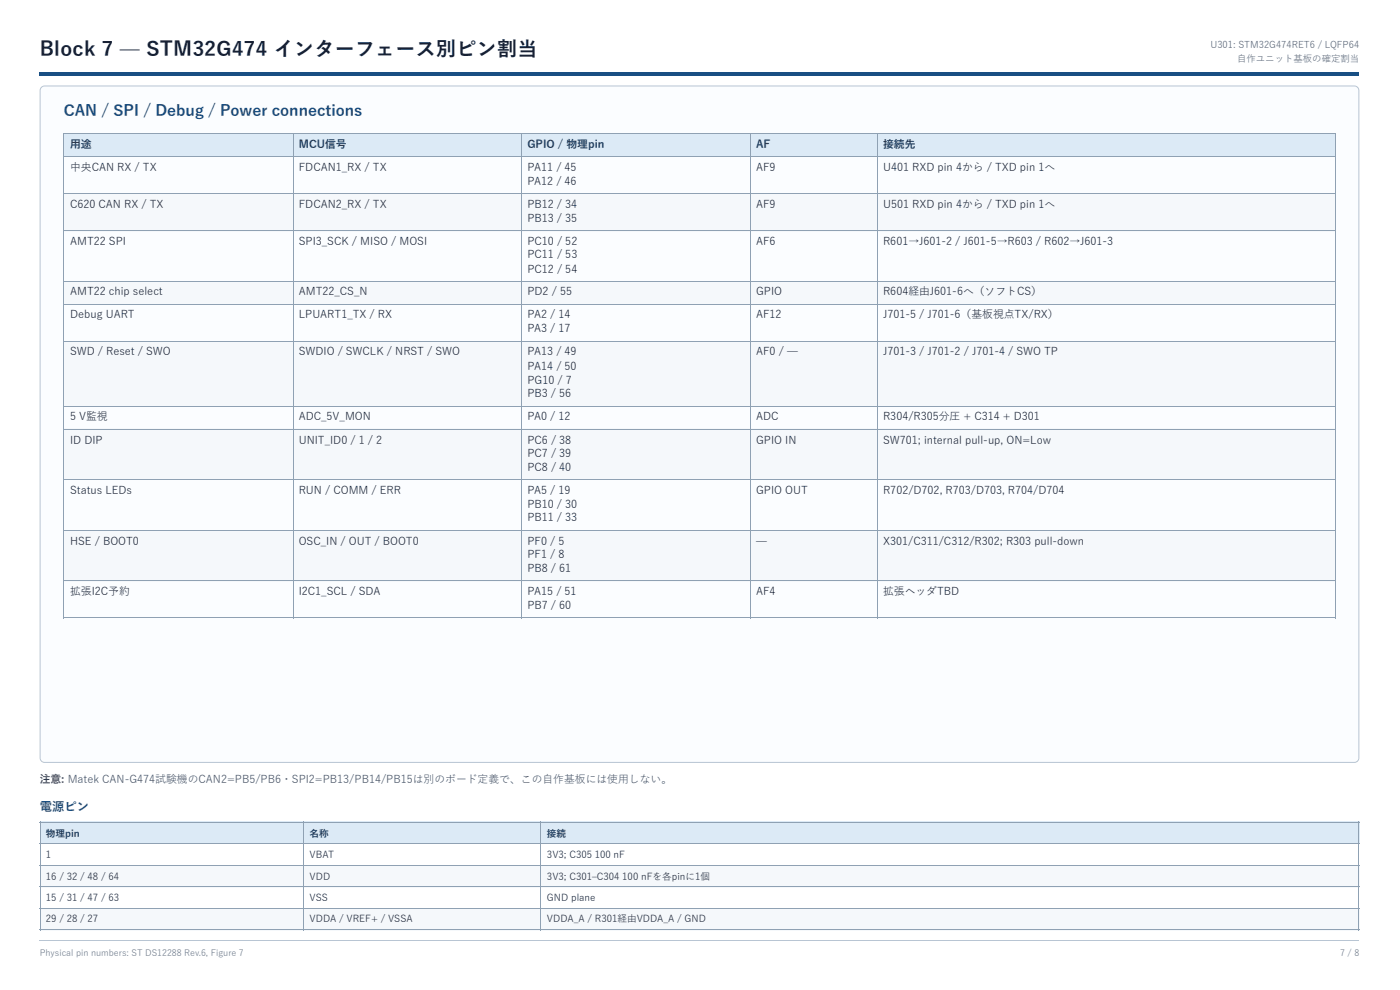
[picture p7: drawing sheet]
<svg xmlns="http://www.w3.org/2000/svg" width="420mm" height="297mm" viewBox="0 0 420 297" stroke-linecap="round" stroke-linejoin="round" font-family="sans-serif">
<defs><g id="words">
<text font-size="6" fill="#172033" x="11.9" y="16.7">Block 7 — STM32G474 インターフェース別ピン割当</text>
<text font-size="4.6" fill="#194f83" x="19.2" y="34.9">CAN / SPI / Debug / Power connections</text>
<text font-size="3.7" fill="#194f83" x="11.9" y="243.4">電源ピン</text>
<g font-size="3.2" fill="#183b5b">
<text x="21" y="44.5">用途</text>
<text x="89.7" y="44.5">MCU信号</text>
<text x="158.3" y="44.5">GPIO / 物理pin</text>
<text x="226.9" y="44.5">AF</text>
<text x="265.1" y="44.5">接続先</text>
</g>
<g font-size="3.2" fill="#172033">
<text x="21" y="51.3">中央CAN RX / TX</text>
<text x="89.7" y="51.3">FDCAN1_RX / TX</text>
<text x="158.3" y="51.3">PA11 / 45</text>
<text x="226.9" y="51.3">AF9</text>
<text x="265.1" y="51.3">U401 RXD pin 4から / TXD pin 1へ</text>
<text x="158.3" y="55.6">PA12 / 46</text>
<text x="21" y="62.4">C620 CAN RX / TX</text>
<text x="89.7" y="62.4">FDCAN2_RX / TX</text>
<text x="158.3" y="62.4">PB12 / 34</text>
<text x="226.9" y="62.4">AF9</text>
<text x="265.1" y="62.4">U501 RXD pin 4から / TXD pin 1へ</text>
<text x="158.3" y="66.7">PB13 / 35</text>
<text x="21" y="73.6">AMT22 SPI</text>
<text x="89.7" y="73.6">SPI3_SCK / MISO / MOSI</text>
<text x="158.3" y="73.6">PC10 / 52</text>
<text x="158.3" y="77.5">PC11 / 53</text>
<text x="226.9" y="73.6">AF6</text>
<text x="265.1" y="73.6">R601→J601-2 / J601-5→R603 / R602→J601-3</text>
<text x="158.3" y="81.8">PC12 / 54</text>
<text x="21" y="88.6">AMT22 chip select</text>
<text x="89.7" y="88.6">AMT22_CS_N</text>
<text x="158.3" y="88.6">PD2 / 55</text>
<text x="226.9" y="88.6">GPIO</text>
<text x="265.1" y="88.6">R604経由J601-6へ（ソフトCS）</text>
<text x="21" y="95.5">Debug UART</text>
<text x="89.7" y="95.5">LPUART1_TX / RX</text>
<text x="158.3" y="95.5">PA2 / 14</text>
<text x="226.9" y="95.5">AF12</text>
<text x="265.1" y="95.5">J701-5 / J701-6（基板視点TX/RX）</text>
<text x="158.3" y="99.7">PA3 / 17</text>
<text x="21" y="106.6">SWD / Reset / SWO</text>
<text x="89.7" y="106.6">SWDIO / SWCLK / NRST / SWO</text>
<text x="158.3" y="106.6">PA13 / 49</text>
<text x="226.9" y="106.6">AF0 / —</text>
<text x="265.1" y="106.6">J701-3 / J701-2 / J701-4 / SWO TP</text>
<text x="158.3" y="110.9">PA14 / 50</text>
<text x="158.3" y="115.1">PG10 / 7</text>
<text x="158.3" y="119.1">PB3 / 56</text>
<text x="21" y="125.9">5 V監視</text>
<text x="89.7" y="125.9">ADC_5V_MON</text>
<text x="158.3" y="125.9">PA0 / 12</text>
<text x="226.9" y="125.9">ADC</text>
<text x="265.1" y="125.9">R304/R305分圧 + C314 + D301</text>
<text x="21" y="133.1">ID DIP</text>
<text x="89.7" y="133.1">UNIT_ID0 / 1 / 2</text>
<text x="158.3" y="133.1">PC6 / 38</text>
<text x="158.3" y="137.1">PC7 / 39</text>
<text x="226.9" y="133.1">GPIO IN</text>
<text x="265.1" y="133.1">SW701; internal pull-up, ON=Low</text>
<text x="158.3" y="141.3">PC8 / 40</text>
<text x="21" y="148.2">Status LEDs</text>
<text x="89.7" y="148.2">RUN / COMM / ERR</text>
<text x="158.3" y="148.2">PA5 / 19</text>
<text x="226.9" y="148.2">GPIO OUT</text>
<text x="265.1" y="148.2">R702/D702, R703/D703, R704/D704</text>
<text x="158.3" y="152.4">PB10 / 30</text>
<text x="158.3" y="156.4">PB11 / 33</text>
<text x="21" y="163.5">HSE / BOOT0</text>
<text x="89.7" y="163.5">OSC_IN / OUT / BOOT0</text>
<text x="158.3" y="163.5">PF0 / 5</text>
<text x="158.3" y="167.5">PF1 / 8</text>
<text x="226.9" y="163.5">—</text>
<text x="265.1" y="163.5">X301/C311/C312/R302; R303 pull-down</text>
<text x="158.3" y="171.7">PB8 / 61</text>
<text x="21" y="178.6">拡張I2C予約</text>
<text x="89.7" y="178.6">I2C1_SCL / SDA</text>
<text x="158.3" y="178.6">PA15 / 51</text>
<text x="226.9" y="178.6">AF4</text>
<text x="265.1" y="178.6">拡張ヘッダTBD</text>
<text x="158.3" y="182.8">PB7 / 60</text>
</g>
<text font-size="3.2" fill="#8b2c20" x="11.9" y="235">注意: Matek CAN-G474試験機のCAN2=PB5/PB6・SPI2=PB13/PB14/PB15は別のボード定義で、この自 作基板には使用しない。</text>
<g font-size="2.9" fill="#183b5b">
<text x="13.8" y="251.1">物理pin</text>
<text x="92.9" y="251.1">名称</text>
<text x="164.2" y="251.1">接続</text>
</g>
<g font-size="2.9" fill="#172033">
<text x="13.8" y="257.4">1</text>
<text x="92.9" y="257.4">VBAT</text>
<text x="164.2" y="257.4">3V3; C305</text>
<text x="178.5" y="257.4">100 nF</text>
<text x="13.8" y="264.1">16 / 32 / 48 / 64</text>
<text x="92.9" y="264.1">VDD</text>
<text x="164.2" y="264.1">3V3; C301–C304</text>
<text x="186.8" y="264.1">100 nFを各pinに1個</text>
<text x="13.8" y="270.4">15 / 31 / 47 / 63</text>
<text x="92.9" y="270.4">VSS</text>
<text x="164.2" y="270.4">GND plane</text>
<text x="13.8" y="276.8">29 / 28 / 27</text>
<text x="92.9" y="276.8">VDDA / VREF+ / VSSA</text>
<text x="164.2" y="276.8">VDDA_A / R301経由VDDA_A / GND</text>
</g>
<g font-size="2.8" fill="#536274">
<text x="363.3" y="14.3">U301: STM32G474RET6 / LQFP64</text>
<text x="371.3" y="18.5">自 作ユニット基板の確定割当</text>
</g>
<g font-size="2.6" fill="#68788a">
<text x="11.9" y="286.8">Physical pin numbers: ST DS12288 Rev.6, Figure 7</text>
<text x="402.3" y="286.8">7 / 8</text>
</g>
</g></defs>
<path d="M11.9 21.7h396.1v1.1h-396.1z" fill="#194f83"/>
<path d="M12.4 26.2l1-.4h393.1l.7 .2 .5 .5 .2 .7v200.2l-.2 .6-.5 .5-.7 .2h-393.1l-.7-.2-.5-.5-.2-.6v-200.2z" fill="#fbfdff"/>
<path d="M12.4 26.2l1-.4h393.1l.7 .2 .5 .5 .2 .7v200.2l-.2 .6-.5 .5-.7 .2h-393.1l-.7-.2-.5-.5-.2-.6v-200.2z" fill="none" stroke="#b8c5d3" stroke-width=".3"/>
<g fill="#dceaf6">
<path d="M19.3 40.2h68.5v6.9h-68.5z"/>
<path d="M87.8 40.2h68.8v6.9h-68.8z"/>
<path d="M156.6 40.2h68.6v6.9h-68.6z"/>
<path d="M225.2 40.2h38.1v6.9h-38.1z"/>
<path d="M263.3 40.2h137.3v6.9h-137.3z"/>
</g>
<g fill="#f5f8fb">
<path d="M19.3 58.2h68.5v11.1h-68.5z"/>
<path d="M87.8 58.2h68.8v11.1h-68.8z"/>
<path d="M156.6 58.2h68.6v11.1h-68.6z"/>
<path d="M225.2 58.2h38.1v11.1h-38.1z"/>
<path d="M263.3 58.2h137.3v11.1h-137.3z"/>
<path d="M19.3 84.4h68.5v6.9h-68.5z"/>
<path d="M87.8 84.4h68.8v6.9h-68.8z"/>
<path d="M156.6 84.4h68.6v6.9h-68.6z"/>
<path d="M225.2 84.4h38.1v6.9h-38.1z"/>
<path d="M263.3 84.4h137.3v6.9h-137.3z"/>
<path d="M19.3 102.4h68.5v19.3h-68.5z"/>
<path d="M87.8 102.4h68.8v19.3h-68.8z"/>
<path d="M156.6 102.4h68.6v19.3h-68.6z"/>
<path d="M225.2 102.4h38.1v19.3h-38.1z"/>
<path d="M263.3 102.4h137.3v19.3h-137.3z"/>
<path d="M19.3 128.6h68.5v15.3h-68.5z"/>
<path d="M87.8 128.6h68.8v15.3h-68.8z"/>
<path d="M156.6 128.6h68.6v15.3h-68.6z"/>
<path d="M225.2 128.6h38.1v15.3h-38.1z"/>
<path d="M263.3 128.6h137.3v15.3h-137.3z"/>
<path d="M19.3 159h68.5v15.4h-68.5z"/>
<path d="M87.8 159h68.8v15.4h-68.8z"/>
<path d="M156.6 159h68.6v15.4h-68.6z"/>
<path d="M225.2 159h38.1v15.4h-38.1z"/>
<path d="M263.3 159h137.3v15.4h-137.3z"/>
</g>
<g fill="none" stroke="#8fa1b3" stroke-width=".3">
<path d="M19.2 40v145.5M88 40v145.5M156.5 40v145.5M225.3 40v145.5M263.4 40v145.5M400.7 40v145.5M19 40.1h381.8M19 47h381.8M19 58.1h381.8M19 69.2h381.8M19 84.5h381.8M19 91.4h381.8"/>
<path d="M19 102.5h381.8M19 121.8h381.8M19 128.7h381.8M19 143.8h381.8M19 159.1h381.8M19 174.2h381.8M19 185.3h381.8"/>
</g>
<g fill="#dceaf6">
<path d="M12.2 246.6h79.1v6.6h-79.1z"/>
<path d="M91.3 246.6h71.2v6.6h-71.2z"/>
<path d="M162.5 246.6h245.5v6.6h-245.5z"/>
</g>
<g fill="#f5f8fb">
<path d="M12.2 259.6h79.1v6.6h-79.1z"/>
<path d="M91.3 259.6h71.2v6.6h-71.2z"/>
<path d="M162.5 259.6h245.5v6.6h-245.5z"/>
<path d="M12.2 272.5h79.1v6.6h-79.1z"/>
<path d="M91.3 272.5h71.2v6.6h-71.2z"/>
<path d="M162.5 272.5h245.5v6.6h-245.5z"/>
</g>
<path d="M11.9 246.7h396.1M11.9 253.1h396.1M11.9 259.7h396.1M12 246.6v32.5M91.1 246.6v32.5M162.3 246.6v32.5M407.8 246.6v32.5M11.9 266h396.1M11.9 272.7h396.1M11.9 279h396.1" fill="none" stroke="#8fa1b3" stroke-width=".3"/>
<path d="M11.9 282.2h396.1" fill="none" stroke="#b8c5d3" stroke-width=".3"/>
<use href="#words"/>
</svg>
